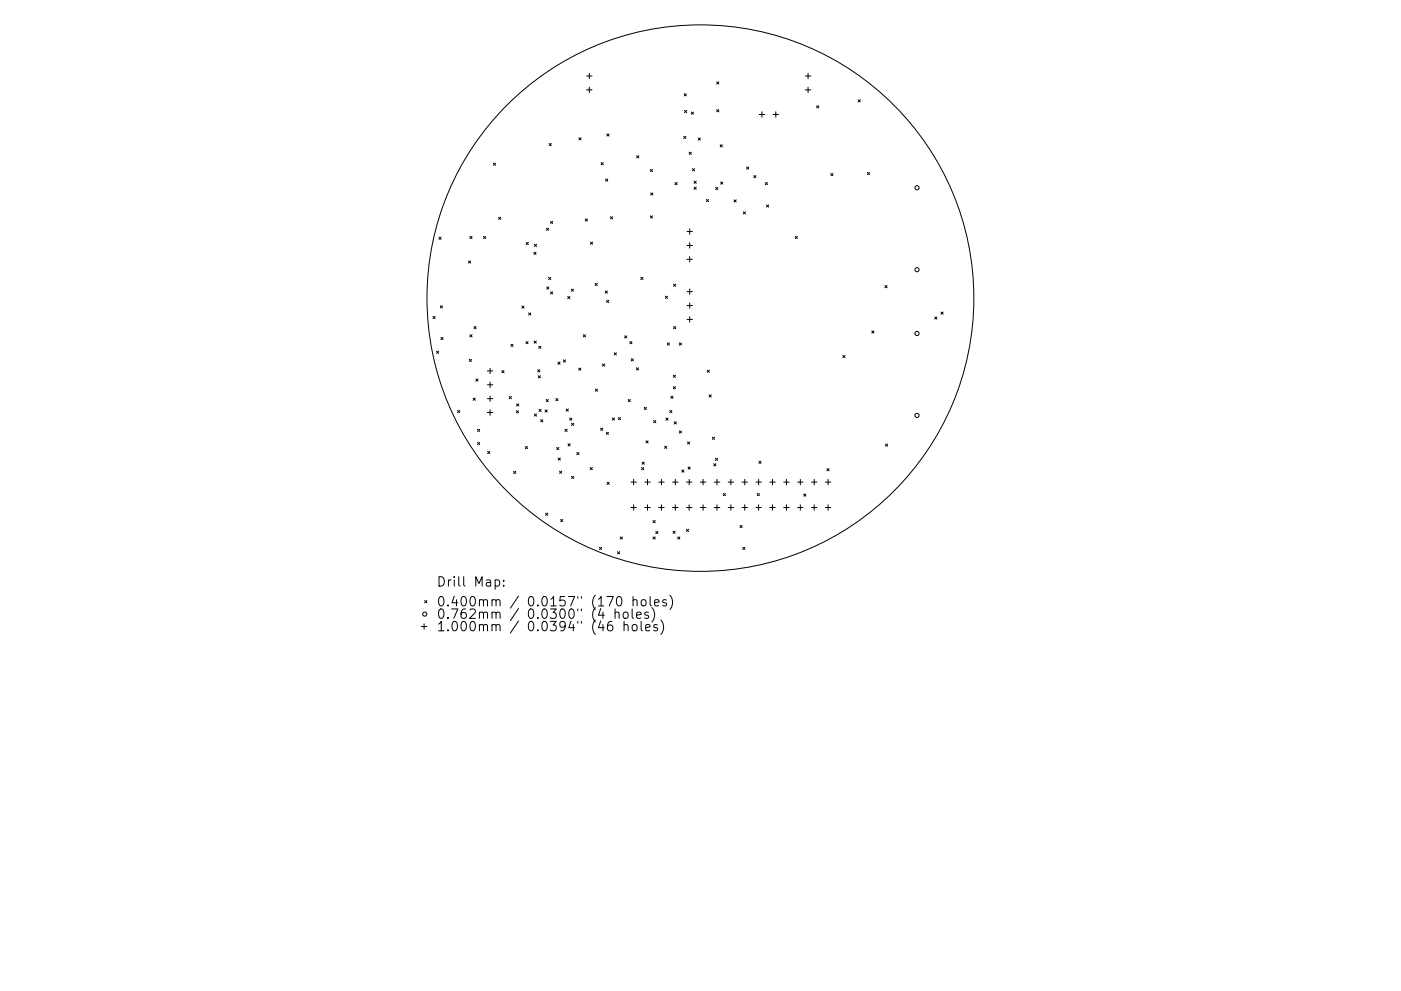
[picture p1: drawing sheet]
<svg xmlns="http://www.w3.org/2000/svg" width="297mm" height="210mm" viewBox="0 0 297 210" stroke-linecap="round" stroke-linejoin="round" font-family="sans-serif">
<defs><g id="words">
<g font-size="2.8">
<text x="92.5" y="124.5">Drill Map:</text>
<text x="92.5" y="128.7">0.400mm / 0.0157&quot; (170 holes)</text>
<text x="92.5" y="131.3">0.762mm / 0.0300&quot; (4 holes)</text>
<text x="92.5" y="133.9">1.000mm / 0.0394&quot; (46 holes)</text>
</g>
</g></defs>
<g fill="none" stroke="#000" stroke-width=".21">
<path d="M124.4 16.1h1.1M124.4 19.1h1.1M124.9 15.5v1.2M124.9 18.5v1.1M145.1 19.9l.4 .5M145.5 19.9l-.4 .5M152 17.4l.4 .4M152.4 17.4l-.4 .4M170.7 16.1h1.2M170.7 19.1h1.2M171.3 15.6v1.1M171.3 18.5v1.2"/>
<path d="M104.6 34.6l.5 .5M105.1 34.6l-.5 .5M116.4 30.4l.5 .5M116.9 30.4l-.5 .5M122.7 29.2l.5 .5M123.2 29.2l-.5 .5M127.4 34.5l.5 .5M127.9 34.5l-.5 .5M128.4 38l.5 .4M128.7 28.4l.4 .5M128.9 38l-.5 .4M129.1 28.4l-.4 .5"/>
<path d="M135 33l.4 .5M135.4 33l-.4 .5M137.9 35.9l.4 .5M138.3 35.9l-.4 .5M143.1 38.7l.5 .5M143.6 38.7l-.5 .5M145 28.9l.4 .5M145.1 23.4l.5 .5M145.4 28.9l-.4 .5M145.6 23.4l-.5 .5M146.1 32.3l.5 .5M146.6 32.3l-.5 .5"/>
<path d="M146.6 23.8l.4 .4M146.8 35.8l.5 .4M147 23.8l-.4 .4M147.2 38.4l.4 .5M147.2 39.7l.4 .5M147.3 35.8l-.5 .4M147.6 38.4l-.4 .5M147.6 39.7l-.4 .5M148 29.3l.5 .4M148.5 29.3l-.5 .4M151.7 39.8l.5 .4M152 23.3l.4 .4"/>
<path d="M152.2 39.8l-.5 .4M152.4 23.3l-.4 .4M152.7 30.7l.5 .5M152.8 38.6l.4 .5M153.2 30.7l-.5 .5M153.2 38.6l-.4 .5M158.3 35.4l.5 .5M158.8 35.4l-.5 .5M159.8 37.2l.5 .5M160.3 37.2l-.5 .5M161 24.3h1.1M161.5 23.7v1.2"/>
<path d="M162.3 38.7l.4 .5M162.7 38.7l-.4 .5M163.9 24.3h1.2M164.5 23.7v1.2M173.1 22.4l.5 .5M173.6 22.4l-.5 .5M176.1 36.8l.5 .5M176.6 36.8l-.5 .5M181.9 21.2l.5 .4M182.4 21.2l-.5 .4M183.9 36.6l.5 .4M184.4 36.6l-.5 .4"/>
<path d="M93.1 50.3l.4 .5M93.5 50.3l-.4 .5M99.3 55.4l.5 .4M99.6 50.1l.5 .5M99.8 55.4l-.5 .4M100.1 50.1l-.5 .5M102.5 50.1l.5 .5M103 50.1l-.5 .5M105.7 46.1l.5 .5M106.2 46.1l-.5 .5M111.6 51.4l.4 .5M112 51.4l-.4 .5"/>
<path d="M113.2 53.5l.4 .5M113.3 51.8l.5 .5M113.6 53.5l-.4 .5M113.8 51.8l-.5 .5M115.9 48.4l.4 .5M116.3 48.4l-.4 .5M116.3 58.8l.5 .5M116.7 47l.5 .4M116.8 58.8l-.5 .5M117.2 47l-.5 .4M124.1 46.4l.4 .5M124.5 46.4l-.4 .5"/>
<path d="M125.2 51.4l.4 .4M125.6 51.4l-.4 .4M129.4 46l.5 .4M129.9 46l-.5 .4M135.9 58.8l.4 .5M136.3 58.8l-.4 .5M137.9 45.8l.4 .5M138 40.9l.4 .5M138.3 45.8l-.4 .5M138.4 40.9l-.4 .5M145.6 49.1h1.2M145.6 52.1h1.2"/>
<path d="M145.6 55h1.2M146.2 48.5v1.2M146.2 51.5v1.2M146.2 54.4v1.2M149.8 42.3l.4 .5M150.2 42.3l-.4 .5M155.6 42.4l.5 .5M156.1 42.4l-.5 .5M157.6 44.9l.5 .5M158.1 44.9l-.5 .5M162.5 43.5l.5 .4M163 43.5l-.5 .4"/>
<path d="M168.6 50.1l.5 .5M169.1 50.1l-.5 .5M91.8 67.1l.5 .5M92.3 67.1l-.5 .5M92.5 74.5l.5 .5M93 74.5l-.5 .5M93.4 64.9l.4 .4M93.5 71.6l.4 .5M93.8 64.9l-.4 .4M93.9 71.6l-.4 .5M99.5 76.2l.5 .5M99.6 71l.5 .5"/>
<path d="M100 76.2l-.5 .5M100.1 71l-.5 .5M100.5 69.3l.5 .4M101 69.3l-.5 .4M103.3 78.7h1.2M103.9 78.1v1.2M106.4 78.6l.5 .5M106.9 78.6l-.5 .5M108.3 73l.5 .5M108.8 73l-.5 .5M110.6 64.9l.5 .5M111.1 64.9l-.5 .5"/>
<path d="M111.5 72.5l.5 .4M112 72.5l-.5 .4M112.1 66.4l.4 .4M112.5 66.4l-.4 .4M113.2 72.4l.5 .4M113.7 72.4l-.5 .4M114 78.4l.5 .5M114.1 79.7l.5 .5M114.2 73.5l.5 .4M114.5 78.4l-.5 .5M114.6 79.7l-.5 .5M114.7 73.5l-.5 .4"/>
<path d="M115.9 60.9l.5 .4M116.4 60.9l-.5 .4M116.7 61.9l.5 .5M117.2 61.9l-.5 .5M118.3 76.8l.4 .5M118.7 76.8l-.4 .5M119.4 76.4l.5 .4M119.9 76.4l-.5 .4M120.4 62.9l.4 .5M120.8 62.9l-.4 .5M121.1 61.3l.5 .5M121.6 61.3l-.5 .5"/>
<path d="M122.7 78.1l.5 .5M123.2 78.1l-.5 .5M123.7 71l.4 .5M124.1 71l-.4 .5M126.2 60.1l.4 .5M126.6 60.1l-.4 .5M127.7 77.2l.5 .5M128.2 77.2l-.5 .5M128.3 61.7l.5 .5M128.6 63.7l.5 .5M128.8 61.7l-.5 .5M129.1 63.7l-.5 .5"/>
<path d="M130.2 74.8l.5 .5M130.7 74.8l-.5 .5M132.4 71.3l.5 .4M132.9 71.3l-.5 .4M133.5 72.5l.5 .4M133.8 76.1l.5 .5M134 72.5l-.5 .4M134.3 76.1l-.5 .5M134.9 78l.5 .5M135.4 78l-.5 .5M141.1 62.8l.4 .5M141.5 72.8l.4 .4"/>
<path d="M141.5 62.8l-.4 .5M141.9 72.8l-.4 .4M142.8 79.6l.4 .5M142.8 60.3l.5 .5M142.8 69.3l.5 .4M143.2 79.6l-.4 .5M143.3 60.3l-.5 .5M143.3 69.3l-.5 .4M144 72.8l.5 .4M144.5 72.8l-.5 .4M145.6 61.9h1.2M145.6 64.8h1.2"/>
<path d="M145.6 67.8h1.2M146.2 61.3v1.2M146.2 64.2v1.2M146.2 67.2v1.2M150 78.5l.4 .5M150.4 78.5l-.4 .5M178.7 75.4l.5 .5M179.2 75.4l-.5 .5M184.8 70.2l.5 .5M185.3 70.2l-.5 .5M187.6 60.6l.5 .4M188.1 60.6l-.5 .4"/>
<path d="M198.2 67.3l.4 .4M198.6 67.3l-.4 .4M199.5 66.2l.5 .5M200 66.2l-.5 .5M97 87.1l.5 .4M97.5 87.1l-.5 .4M100.3 84.5l.5 .4M100.8 84.5l-.5 .4M100.9 80.4l.5 .5M101.2 91.1l.5 .4M101.2 93.9l.5 .4M101.4 80.4l-.5 .5"/>
<path d="M101.7 91.1l-.5 .4M101.7 93.9l-.5 .4M103.3 81.6h1.2M103.3 84.6h1.2M103.3 87.5h1.2M103.4 95.8l.5 .4M103.9 95.8l-.5 .4M103.9 81.1v1.1M103.9 84v1.2M103.9 86.9v1.2M108 84.1l.4 .5M108.4 84.1l-.4 .5"/>
<path d="M109.5 87.1l.4 .5M109.5 85.7l.5 .4M109.9 87.1l-.4 .5M110 85.7l-.5 .4M111.4 94.7l.5 .5M111.9 94.7l-.5 .5M113.3 87.8l.5 .5M113.8 87.8l-.5 .5M114.3 86.8l.4 .5M114.6 89l.5 .5M114.7 86.8l-.4 .5M115.1 89l-.5 .5"/>
<path d="M115.6 87l.4 .4M115.8 84.8l.5 .4M116 87l-.4 .4M116.3 84.8l-.5 .4M117.8 84.6l.5 .4M118 94.9l.5 .5M118.3 84.6l-.5 .4M118.3 97.2l.5 .4M118.5 94.9l-.5 .5M118.6 100l.5 .4M118.8 97.2l-.5 .4M119.1 100l-.5 .4"/>
<path d="M119.8 91.1l.5 .4M120 86.8l.5 .4M120.3 91.1l-.5 .4M120.4 94.2l.5 .4M120.5 86.8l-.5 .4M120.8 88.7l.4 .5M120.9 94.2l-.5 .4M121.2 89.8l.4 .5M121.2 88.7l-.4 .5M121.6 89.8l-.4 .5M122.3 96l.4 .5M122.7 96l-.4 .5"/>
<path d="M125.1 99.2l.5 .5M125.6 99.2l-.5 .5M126.2 82.6l.5 .4M126.7 82.6l-.5 .4M127.3 90.8l.5 .5M127.8 90.8l-.5 .5M128.5 91.7l.5 .5M129 91.7l-.5 .5M129.8 88.7l.5 .4M130.3 88.7l-.5 .4M131.1 88.6l.5 .4M131.6 88.6l-.5 .4"/>
<path d="M133.2 84.8l.4 .4M133.6 84.8l-.4 .4M136 99.2l.5 .5M136.1 98l.5 .5M136.5 99.2l-.5 .5M136.6 86.4l.5 .5M136.6 98l-.5 .5M137 93.5l.4 .5M137.1 86.4l-.5 .5M137.4 93.5l-.4 .5M138.6 89.2l.4 .5M139 89.2l-.4 .5"/>
<path d="M140.9 94.7l.5 .4M141.2 88.7l.4 .5M141.4 94.7l-.5 .4M141.6 88.7l-.4 .5M142 87.1l.5 .4M142.2 84.1l.5 .4M142.5 87.1l-.5 .4M142.7 84.1l-.5 .4M142.8 82l.4 .5M142.9 89.5l.5 .5M143.2 82l-.4 .5M143.4 89.5l-.5 .5"/>
<path d="M144 91.4l.5 .5M144.5 91.4l-.5 .5M144.5 99.7l.5 .5M145 99.7l-.5 .5M145.8 93.7l.4 .5M145.9 99.1l.4 .4M146.2 93.7l-.4 .5M146.3 99.1l-.4 .4M150.3 83.8l.5 .4M150.8 83.8l-.5 .4M151 92.8l.5 .4M151.3 98.4l.5 .4"/>
<path d="M151.5 92.8l-.5 .4M151.7 97.2l.4 .5M151.8 98.4l-.5 .4M152.1 97.2l-.4 .5M160.9 97.9l.5 .4M161.4 97.9l-.5 .4M175.3 99.4l.5 .5M175.8 99.4l-.5 .5M187.7 94.2l.5 .5M188.2 94.2l-.5 .5M108.9 100l.5 .5M109.4 100l-.5 .5"/>
<path d="M115.7 108.9l.4 .4M116.1 108.9l-.4 .4M118.9 110.2l.4 .5M119.3 110.2l-.4 .5M121.2 101l.4 .5M121.6 101l-.4 .5M127.1 116.1l.5 .5M127.6 116.1l-.5 .5M128.7 102.3l.5 .5M129.2 102.3l-.5 .5M130.9 117l.5 .5M131.4 117l-.5 .5"/>
<path d="M131.5 113.9l.5 .5M132 113.9l-.5 .5M133.8 102.3h1.1M133.8 107.7h1.1M134.3 101.7v1.2M134.3 107.1v1.2M136.7 102.3h1.2M136.7 107.7h1.2M137.3 101.7v1.2M137.3 107.1v1.2M138.5 110.4l.4 .5M138.5 113.9l.4 .5"/>
<path d="M138.9 110.4l-.4 .5M138.9 113.9l-.4 .5M139 112.8l.5 .4M139.5 112.8l-.5 .4M139.7 102.3h1.1M139.7 107.7h1.1M140.2 101.7v1.2M140.2 107.1v1.2M142.6 102.3h1.2M142.6 107.7h1.2M142.7 112.7l.5 .5M143.2 112.7l-.5 .5"/>
<path d="M143.2 101.7v1.2M143.2 107.1v1.2M143.7 113.9l.4 .5M144.1 113.9l-.4 .5M145.5 112.3l.5 .5M145.5 102.3h1.2M145.5 107.7h1.2M146 112.3l-.5 .5M146.1 101.7v1.2M146.1 107.1v1.2M148.5 102.3h1.1M148.5 107.7h1.1"/>
<path d="M149.1 101.7v1.2M149.1 107.1v1.2M151.4 102.3h1.2M151.4 107.7h1.2M152 101.7v1.2M152 107.1v1.2M153.4 104.7l.4 .5M153.8 104.7l-.4 .5M154.4 102.3h1.1M154.4 107.7h1.1M155 101.7v1.2M155 107.1v1.2"/>
<path d="M156.9 111.5l.5 .4M157.3 102.3h1.2M157.3 107.7h1.2M157.4 111.5l-.5 .4M157.5 116.1l.4 .5M157.9 101.7v1.2M157.9 107.1v1.2M157.9 116.1l-.4 .5M160.3 102.3h1.1M160.3 107.7h1.1M160.5 104.7l.5 .5M160.8 101.7v1.2"/>
<path d="M160.8 107.1v1.2M161 104.7l-.5 .5M163.2 102.3h1.2M163.2 107.7h1.2M163.8 101.7v1.2M163.8 107.1v1.2M166.2 102.3h1.1M166.2 107.7h1.1M166.7 101.7v1.2M166.7 107.1v1.2M169.1 102.3h1.2M169.1 107.7h1.2"/>
<path d="M169.7 101.7v1.2M169.7 107.1v1.2M170.4 104.8l.5 .5M170.9 104.8l-.5 .5M172 102.3h1.2M172 107.7h1.2M172.6 101.7v1.2M172.6 107.1v1.2M175 102.3h1.2M175 107.7h1.2M175.6 101.7v1.2M175.6 107.1v1.2"/>
<path d="M89.3 132.9h1.2M89.9 132.4v1.1M90 127.4l.5 .5M90.5 127.4l-.5 .5M105 123.1l.6-.1 .3 .4v.6l-.2 .3h-.7M106.8 124.2v.2M106.8 123.1v.2M129.7 131.8a.79 .79 0 0 0-.9 .9v.8l.2 .2 .6 .1 .2-.2 .1-.6-.2-.3-.5-.1-.4 .4M130.4 130.1a.5 .5 0 0 1 .9 0v1.1M130.4 129.2v2M130.9 126.7l.5-.1a1.25 1.25 0 0 1 0 2l-.4-.1-.2-.3-.1-.9zM132.2 130.1a.54 .54 0 0 1 .6-.2 .54 .54 0 0 1 .4 .3v.6a.54 .54 0 0 1-.6 .4 .54 .54 0 0 1-.5-.4z"/>
<path d="M132.3 132.7a.5 .5 0 0 1 .9 .1v1M132.3 131.8v2M134 129.2v1.7l.3 .3M134.1 132.7a.54 .54 0 0 1 .6-.2 .54 .54 0 0 1 .4 .4v.6a.54 .54 0 0 1-.5 .4 .54 .54 0 0 1-.6-.4zM134.2 127.4l.3-.2 .5 .1 .1 1.3M134.2 126.6v2M135 130.5l.9-.2-.1-.3-.5-.1-.3 .2 .1 1h.7M135.9 131.8v1.8l.3 .2M136 127.4l.3-.2a.54 .54 0 0 1 .7 .4v.6a.54 .54 0 0 1-.5 .4 .54 .54 0 0 1-.6-.4zM136.9 133.2l.9-.2-.1-.4-.5-.1-.3 .3 .1 .9h.7M137.5 130l-.5-.1-.3 .2 .1 .3 .7 .2v.5h-.8M137.8 126.6v1.7l.3 .3"/>
<path d="M138.2 128.9a2.29 2.29 0 0 1 0 3.1M138.8 127.9l.9-.2-.1-.4-.5-.1-.3 .3 .1 1h.7M139.4 132.6l-.5-.1-.3 .3 .1 .3 .7 .2v.4h-.8M140.1 131.6a2.29 2.29 0 0 1 0 3M141.3 127.3l-.5-.1-.3 .3 .1 .3 .7 .2v.5h-.8M142 126.3a2.29 2.29 0 0 1 0 3"/>
<circle cx="194.4" cy="39.8" r=".44"/>
<circle cx="194.4" cy="57.2" r=".44"/>
<circle cx="148.5" cy="63.3" r="58"/>
<circle cx="194.4" cy="70.8" r=".44"/>
<circle cx="194.4" cy="88.1" r=".44"/>
<circle cx="90.1" cy="130.3" r=".44"/>
</g>
<use href="#words"/>
</svg>
